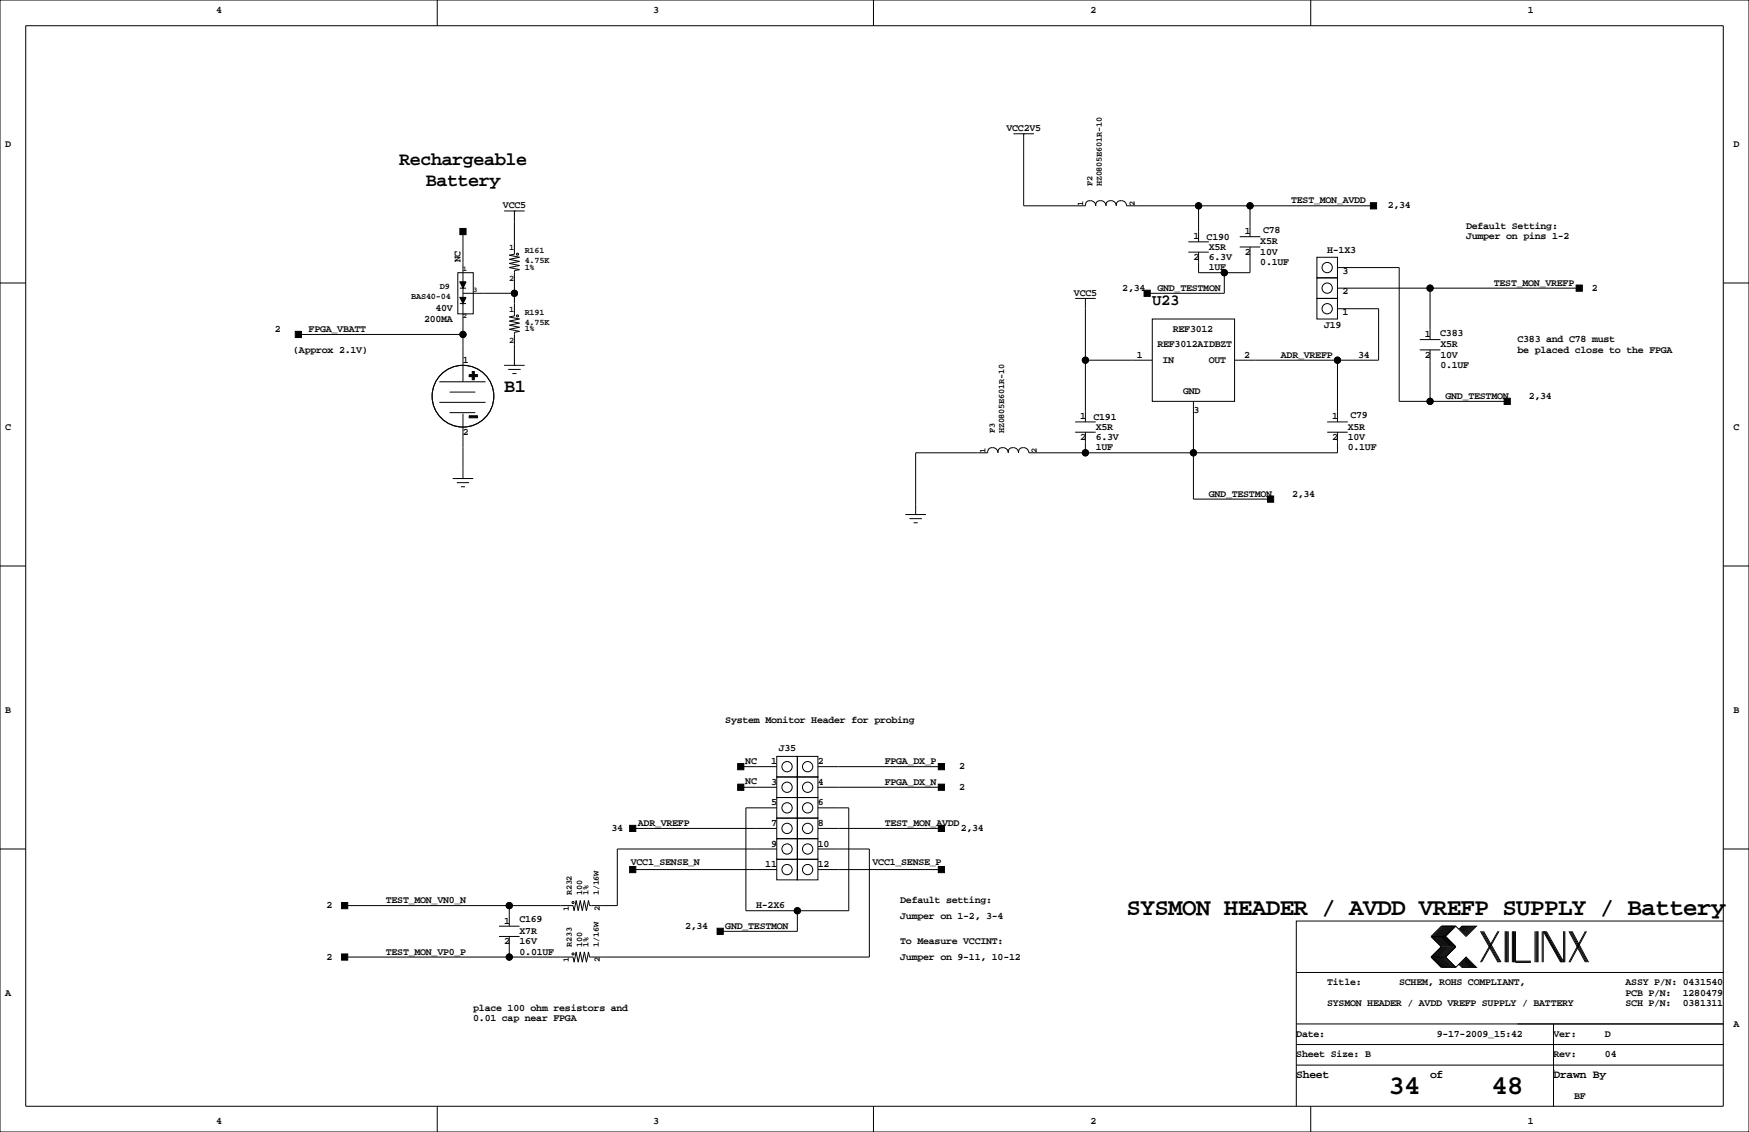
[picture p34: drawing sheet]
<svg xmlns="http://www.w3.org/2000/svg" width="432mm" height="279mm" viewBox="0 0 432 279" stroke-linecap="round" stroke-linejoin="round" font-family="sans-serif">
<defs><g id="words">
<g font-size="6.7">
<text x="342.8" y="270.1">34</text>
<text x="368.2" y="270.1">48</text>
</g>
<text font-size="6" x="278.1" y="225.8">SYSMON HEADER / AVDD VREFP SUPPLY / Battery</text>
<g font-size="4.6">
<text x="98.5" y="40.8">Rechargeable</text>
<text x="105.1" y="45.8">Battery</text>
<text x="124.5" y="96.6">B1</text>
</g>
<text font-size="3.9" x="284.5" y="75.2">U23</text>
<g font-size="2.8">
<text x="320" y="266">Sheet</text>
<text x="353.1" y="266">of</text>
<text x="383.5" y="266">Drawn By</text>
</g>
<g font-size="2.5">
<text x="53.3" y="3.2">4</text>
<text x="161.3" y="3.2">3</text>
<text x="269.2" y="3.2">2</text>
<text x="377.2" y="3.2">1</text>
<text x="248.5" y="32.4">VCC2V5</text>
<text x="1.3" y="36.2">D</text>
<text x="428" y="36.2">D</text>
<text x="124.2" y="51.5">VCC5</text>
<text x="318.8" y="50.2">TEST_MON_AVDD</text>
<text x="342.6" y="51.5">2,34</text>
<text x="294.6" y="59.1">1</text>
<text x="297.9" y="59.2">C190</text>
<text x="307.3" y="57.8">1</text>
<text x="311.8" y="57.5">C78</text>
<text x="361.9" y="56.5">Default Setting:</text>
<text x="361.9" y="59.1">Jumper on pins 1-2</text>
<text x="113.7" y="64.8" transform="rotate(-90 113.7 64.8)">NC</text>
<text x="294.6" y="64.2">2</text>
<text x="298.5" y="64.2">6.3V</text>
<text x="298.5" y="61.6">X5R</text>
<text x="307.3" y="62.9">2</text>
<text x="311.2" y="60.3">X5R</text>
<text x="311.2" y="62.9">10V</text>
<text x="311.2" y="65.4">0.1UF</text>
<text x="327.7" y="62.5">H-1X3</text>
<text x="277.1" y="71.8">2,34</text>
<text x="285.8" y="71.8">GND_TESTMON</text>
<text x="298.5" y="66.7">1UF</text>
<text x="331.5" y="67.5">3</text>
<text x="368.8" y="70.5">TEST_MON_VREFP</text>
<text x="393" y="71.8">2</text>
<text x="107.5" y="76.9">40V</text>
<text x="265.1" y="73">VCC5</text>
<text x="331.5" y="77.7">1</text>
<text x="331.5" y="72.6">2</text>
<text x="67.9" y="81.9">2</text>
<text x="76.2" y="81.9">FPGA_VBATT</text>
<text x="104.7" y="79.4">200MA</text>
<text x="289.6" y="81.9">REF3012</text>
<text x="326.9" y="81">J19</text>
<text x="351.8" y="83.2">1</text>
<text x="355.6" y="82.9">C383</text>
<text x="72.4" y="87">(Approx 2.1V)</text>
<text x="114.3" y="89.6">1</text>
<text x="280.7" y="88.3">1</text>
<text x="285.8" y="85.7">REF3012AIDBZT</text>
<text x="287" y="89.6">IN</text>
<text x="298.5" y="89.6">OUT</text>
<text x="307.2" y="88.3">2</text>
<text x="316.2" y="88.3">ADR_VREFP</text>
<text x="335.3" y="88.3">34</text>
<text x="351.8" y="88.3">2</text>
<text x="355.6" y="85.7">X5R</text>
<text x="355.6" y="88.3">10V</text>
<text x="374.6" y="84.5">C383 and C78 must</text>
<text x="374.6" y="87">be placed close to the FPGA</text>
<text x="355.6" y="90.8">0.1UF</text>
<text x="292.1" y="97.2">GND</text>
<text x="294.6" y="101.8">3</text>
<text x="356.9" y="98.4">GND_TESTMON</text>
<text x="377.4" y="98.4">2,34</text>
<text x="1.3" y="106.1">C</text>
<text x="114.3" y="107.3">2</text>
<text x="266.7" y="103.5">1</text>
<text x="270" y="103.7">C191</text>
<text x="270.5" y="106.1">X5R</text>
<text x="328.9" y="103.5">1</text>
<text x="332.7" y="106.1">X5R</text>
<text x="333.4" y="103.2">C79</text>
<text x="428" y="106.1">C</text>
<text x="266.7" y="108.6">2</text>
<text x="270.5" y="108.6">6.3V</text>
<text x="270.5" y="111.1">1UF</text>
<text x="328.9" y="108.6">2</text>
<text x="332.7" y="111.1">0.1UF</text>
<text x="332.7" y="108.6">10V</text>
<text x="298.5" y="122.6">GND_TESTMON</text>
<text x="319" y="122.6">2,34</text>
<text x="1.3" y="175.9">B</text>
<text x="179.1" y="178.5">System Monitor Header for probing</text>
<text x="428" y="175.9">B</text>
<text x="192.3" y="185.3">J35</text>
<text x="184" y="188.5">NC</text>
<text x="190.4" y="188.6">1</text>
<text x="201.9" y="188.6">2</text>
<text x="218.4" y="188.6">FPGA_DX_P</text>
<text x="236.8" y="189.9">2</text>
<text x="184" y="193.6">NC</text>
<text x="190.4" y="193.7">3</text>
<text x="201.9" y="193.7">4</text>
<text x="218.4" y="193.7">FPGA_DX_N</text>
<text x="236.8" y="195">2</text>
<text x="157.5" y="203.9">ADR_VREFP</text>
<text x="190.4" y="198.8">5</text>
<text x="190.4" y="203.9">7</text>
<text x="201.9" y="198.8">6</text>
<text x="201.9" y="203.9">8</text>
<text x="218.4" y="203.9">TEST_MON_AVDD</text>
<text x="151" y="205.1">34</text>
<text x="190.4" y="208.9">9</text>
<text x="201.9" y="208.9">10</text>
<text x="237.2" y="205.1">2,34</text>
<text x="155.7" y="213.6">VCC1_SENSE_N</text>
<text x="188.9" y="214">11</text>
<text x="201.9" y="214">12</text>
<text x="215.4" y="213.6">VCC1_SENSE_P</text>
<text x="80.6" y="224.2">2</text>
<text x="95.2" y="222.9">TEST_MON_VN0_N</text>
<text x="124.5" y="228">1</text>
<text x="128.2" y="227.6">C169</text>
<text x="186.7" y="224.2">H-2X6</text>
<text x="222.2" y="222.9">Default setting:</text>
<text x="222.2" y="226.7">Jumper on 1-2, 3-4</text>
<text x="124.5" y="233.1">2</text>
<text x="128.3" y="233.1">16V</text>
<text x="128.3" y="230.5">X7R</text>
<text x="169.1" y="229.3">2,34</text>
<text x="179.1" y="229.3">GND_TESTMON</text>
<text x="222.2" y="233.1">To Measure VCCINT:</text>
<text x="80.6" y="236.9">2</text>
<text x="95.2" y="235.6">TEST_MON_VP0_P</text>
<text x="128.3" y="235.6">0.01UF</text>
<text x="222.2" y="236.9">Jumper on 9-11, 10-12</text>
<text x="1.3" y="245.8">A</text>
<text x="327.7" y="243.2">Title:</text>
<text x="345.4" y="243.2">SCHEM, ROHS COMPLIANT,</text>
<text x="401.3" y="243.2">ASSY P/N: 0431540</text>
<text x="401.3" y="245.8">PCB P/N:</text>
<text x="415.5" y="245.8">1280479</text>
<text x="116.8" y="249.6">place 100 ohm resistors and</text>
<text x="327.7" y="248.3">SYSMON HEADER / AVDD VREFP SUPPLY / BATTERY</text>
<text x="401.3" y="248.3">SCH P/N:</text>
<text x="415.5" y="248.3">0381311</text>
<text x="116.8" y="252.1">0.01 cap near FPGA</text>
<text x="320" y="255.9">Date:</text>
<text x="354.7" y="255.9">9-17-2009_15:42</text>
<text x="383.5" y="255.9">Ver:</text>
<text x="396.2" y="255.9">D</text>
<text x="428" y="253.4">A</text>
<text x="320" y="261">Sheet Size: B</text>
<text x="383.5" y="261">Rev:</text>
<text x="396.2" y="261">04</text>
<text x="388.6" y="271.2">BF</text>
<text x="53.3" y="277.5">4</text>
<text x="161.3" y="277.5">3</text>
<text x="269.2" y="277.5">2</text>
<text x="377.2" y="277.5">1</text>
</g>
<g font-size="2.1">
<text x="269.7" y="46" transform="rotate(-90 269.7 46)">F2</text>
<text x="272" y="46" transform="rotate(-90 272 46)">HZ0805E601R-10</text>
<text x="267.4" y="50.8" transform="rotate(-90 267.4 50.8)">1</text>
<text x="280.1" y="50.8" transform="rotate(-90 280.1 50.8)">2</text>
<text x="125.7" y="61.7">1</text>
<text x="129.5" y="62.5">R161</text>
<text x="129.5" y="65">4.75K</text>
<text x="108.6" y="71.4">D9</text>
<text x="125.7" y="69.3">2</text>
<text x="129.5" y="66.5">1%</text>
<text x="101.5" y="73.9">BAS40-04</text>
<text x="125.7" y="76.9">1</text>
<text x="129.5" y="77.7">R191</text>
<text x="129.5" y="80.2">4.75K</text>
<text x="129.5" y="81.8">1%</text>
<text x="125.7" y="84.6">2</text>
<text x="245.6" y="106.9" transform="rotate(-90 245.6 106.9)">F3</text>
<text x="247.9" y="106.9" transform="rotate(-90 247.9 106.9)">HZ0805E601R-10</text>
<text x="243.3" y="111.8" transform="rotate(-90 243.3 111.8)">1</text>
<text x="256" y="111.8" transform="rotate(-90 256 111.8)">2</text>
<text x="141.2" y="221" transform="rotate(-90 141.2 221)">R232</text>
<text x="143.7" y="221" transform="rotate(-90 143.7 221)">100</text>
<text x="145.3" y="221" transform="rotate(-90 145.3 221)">1%</text>
<text x="147.8" y="221" transform="rotate(-90 147.8 221)">1/16W</text>
<text x="140.4" y="224.8" transform="rotate(-90 140.4 224.8)">1</text>
<text x="148.1" y="224.8" transform="rotate(-90 148.1 224.8)">2</text>
<text x="141.2" y="233.7" transform="rotate(-90 141.2 233.7)">R233</text>
<text x="143.7" y="233.7" transform="rotate(-90 143.7 233.7)">100</text>
<text x="145.3" y="233.7" transform="rotate(-90 145.3 233.7)">1%</text>
<text x="147.8" y="233.7" transform="rotate(-90 147.8 233.7)">1/16W</text>
<text x="140.4" y="237.5" transform="rotate(-90 140.4 237.5)">1</text>
<text x="148.1" y="237.5" transform="rotate(-90 148.1 237.5)">2</text>
</g>
<g font-size="1.8">
<text x="114.3" y="66.9">1</text>
<text x="116.8" y="72">3</text>
<text x="114.3" y="78.5">2</text>
</g>
</g></defs>
<g fill="none" stroke="#000" stroke-width=".25">
<path d="M0 0h431.8v279.4h-431.8zM6.3 6.4h419.1v266.6h-419.1zM107.9 0v6.4M215.6 0v6.4M323.6 0v6.4M250.2 33h5.1M252.7 33v17.8h15.3a1.02 1.02 0 0 1 1.2-1.2M252.7 33h.1M114.3 57.2v37M124.5 52.1h5M127 52.1h.1M127 52.1v10.6l-1.3 .3 2.6 .5-2.6 .5 2.6 .5-2.6 .5 2.6 .5-2.6 .5 2.6 .5-1.3 .3v11.2l-1.3 .2 2.6 .5-2.6 .5 2.6 .6-2.6 .5 2.6 .5-2.6 .5 2.6 .5-1.3 .2v8.2"/>
<path d="M269.2 49.5a1.27 1.27 0 0 1 1.3 1.3 1.05 1.05 0 0 1 1.3-1.2M271.8 49.5a1.27 1.27 0 0 1 1.2 1.3 1.05 1.05 0 0 1 1.3-1.2M274.3 49.5a1.27 1.27 0 0 1 1.3 1.3M276.9 49.6a1.02 1.02 0 0 0-1.3 1.2M276.9 49.5a1.27 1.27 0 0 1 1.2 1.3h61M293.4 59.7h5M295.9 50.8v8.9M306.1 58.4h5M308.6 50.8v7.6M0 69.8h6.3M113 67.3h3.8v10.2h-3.8zM113.5 71.1h1.6"/>
<path d="M113.5 69.6h1.6M113.5 74.9h1.6M114.3 72.4h12.7M265.4 73.7h5.1M268 73.7h.1M268 73.7v30.4M284.5 78.7h20.3v20.4h-20.3zM293.4 62.2h5M302.3 67.3v5.1h-19.1M306.1 61h5M308.6 61v6.3h-12.7v-5.1M325.1 63.5h5.1v5.1h-5.1z"/>
<path d="M325.1 73.7h5.1v5h-5.1zM325.1 68.6h5.1v5.1h-5.1zM330.2 71.1h59.7M330.2 66h15.2v33.1h26.7M330.2 76.2h10.2v12.7h-35.6M353.1 71.1v12.7M425.4 69.8h6.4M73.7 82.5h40.6M104.1 92.7h.1M108.5 94.2h11.4M108.5 99.3h11.4M111 96.8h6.3"/>
<path d="M114.3 90.2h.1M124.5 90.2h5M125.5 91.2h3M126.5 92.2h1M127 90.2h.1M268 88.9h16.5M294.6 99.1v24.1h19.1M330.2 88.9v15.2M350.5 86.4h5.1M350.5 83.8h5.1M353.1 86.4v12.7M111 101.9h6.3"/>
<path d="M111.8 118.1h5M112.8 119.1h3M114.3 118.1h.1M114.3 102.1v16M245.1 110.5a1.02 1.02 0 0 0-1.2 1.3h-17.8v15.2M245.1 110.5a1.27 1.27 0 0 1 1.3 1.3 1.05 1.05 0 0 1 1.2-1.3M247.6 110.5a1.27 1.27 0 0 1 1.3 1.3 1.05 1.05 0 0 1 1.3-1.3M250.2 110.5a1.27 1.27 0 0 1 1.3 1.3M252.7 110.5a1.02 1.02 0 0 0-1.2 1.3M265.4 106.7h5.1M265.4 104.1h5.1M268 106.7v5.1"/>
<path d="M327.7 106.7h5M327.7 104.1h5M330.2 106.7v5.1h-76.2a1.27 1.27 0 0 0-1.3-1.3M0 139.7h6.3M113.8 120.1h1M223.5 127h5.1M224.5 128h3.1M225.6 129h1M226.1 127h.1M425.4 139.7h6.4M182.9 189.2h8.9M182.9 194.3h8.9"/>
<path d="M191.8 196.8h5v5.1h-5zM191.8 191.8h5v5h-5zM191.8 186.7h5v5.1h-5zM191.8 199.4h-7.7v25.4h25.4v-25.4h-7.6M196.8 196.8h5.1v5.1h-5.1zM196.8 191.8h5.1v5h-5.1zM196.8 186.7h5.1v5.1h-5.1zM201.9 189.2h30.5M201.9 194.3h30.5M0 209.5h6.3M156.2 204.5h35.6M156.2 214.6h35.6"/>
<path d="M191.8 212.1h5v5.1h-5zM191.8 207h5v5.1h-5zM191.8 201.9h5v5.1h-5zM191.8 209.5h-39.4v14h-6.9l-.2-1.3-.5 2.6-.5-2.6-.5 2.6-.5-2.6-.6 2.6-.5-2.6-.5 2.6-.2-1.3h-56.4M196.8 212.1h5.1v5.1h-5.1zM196.8 207h5.1v5.1h-5.1zM196.8 201.9h5.1v5.1h-5.1zM201.9 209.5h12.7v26.7h-69.1l-.2-1.3-.5 2.6-.5-2.6-.5 2.6-.5-2.6-.6 2.6-.5-2.6-.5 2.6-.2-1.3h-56.4M201.9 204.5h30.5M201.9 214.6h30.5M425.4 209.5h6.4M123.2 231.1h5.1"/>
<path d="M123.2 228.6h5.1M125.7 223.5v5.1M125.7 231.1v5.1M196.8 224.8v5.1h-19M353.3 236.2h3.6M353.3 231.1h3.6M353.3 236.2l2.6 2.6h3.5M353.3 231.1l2.6 2.6-2.6 2.5M356.1 228.6l-2.5 2.5 2.5 2.6-2.5 2.5 2.5 2.6M356.4 228.6l-2.6 2.5 2.6 2.6-2.6 2.5 2.6 2.6M356.6 228.6l-2.5 2.5 2.5 2.6-2.5 2.5 2.5 2.6M356.9 228.6l-2.6 2.5 2.6 2.6-2.6 2.5 2.6 2.6"/>
<path d="M356.9 231.1l2.5 2.6-2.5 2.5M356.9 236.2l2.5 2.6M357.1 228.6l-2.5 2.5 2.5 2.6-2.5 2.5 2.5 2.6M357.4 228.6l-2.6 2.5 2.6 2.6-2.6 2.5 2.6 2.6M357.6 228.6l-2.5 2.5 2.5 2.6-2.5 2.5 2.5 2.6M357.9 228.6l-2.6 2.5 2.6 2.6-2.6 2.5 2.6 2.6M358.1 228.6l-2.5 2.5 2.5 2.6-2.5 2.5 2.5 2.6M358.4 228.6l-2.5 2.5 2.5 2.6-2.5 2.5 2.5 2.6M358.6 228.6l-2.5 2.5 2.5 2.6-2.5 2.5 2.5 2.6M358.9 228.6l-2.5 2.5 2.5 2.6-2.5 2.5 2.5 2.6M359.2 228.6l-2.6 2.5 2.6 2.6-2.6 2.5 2.6 2.6M359.4 228.6l2.5 2.5 2.6-2.5h-3.6l-.7 .8"/>
<path d="M359.4 228.6h-3.5l-2.6 2.5M359.4 228.6l-2.5 2.5M360.2 238l.7 .8h3.6l-2.6-2.6-2.5 2.6M360.4 237.7l1 1.1M360.4 238l.8 .8M360.7 237.5l1.2 1.3M360.7 237.7l1 1.1M360.9 237.2l1.6 1.6M360.9 237.5l1.3 1.3M361.2 237l1.8 1.8M361.2 237.2l1.5 1.6M361.2 228.6l-.8 .8"/>
<path d="M361.4 236.7l2.1 2.1M361.4 237l1.8 1.8M361.4 228.6l-1 1M361.7 236.5l2.3 2.3M361.7 236.7l2 2.1M361.7 228.6l-1 1M361.9 236.5l2.3 2.3M361.9 228.6l-1.2 1.3M362.2 228.6l-1.3 1.3M362.5 228.6l-1.6 1.5M362.7 228.6l-1.5 1.5M363 228.6l-1.8 1.8"/>
<path d="M363.2 228.6l-1.8 1.8M363.5 228.6l-2.1 2M363.7 228.6l-2 2M364 228.6l-2.3 2.3M364.2 228.6l-2.3 2.3M365.5 229.9l4.3 7.6M365.8 229.9l4.3 7.6M366 229.9l4.3 7.6M366.3 229.9l4.3 7.6M369.8 229.9l-4.3 7.6M370.1 229.9l-4.3 7.6M371.6 229.9v7.6"/>
<path d="M371.9 229.9v7.6M372.1 229.9v7.6M372.4 229.9v7.6M373.4 229.9v7.6M373.6 229.9v7.6M373.9 229.9v7.6M374.1 229.9v7.6h3.9M374.1 237.2h3.9M379 229.9v7.6M379.2 229.9v7.6M379.5 229.9v7.6M379.7 229.9v7.6"/>
<path d="M380.7 229.9v7.6M381 237.5v-7.6l4.3 7.6M381.3 229.9l4.3 7.6M381.5 229.9l4.3 7.6M381.8 229.9l4.3 7.6v-7.6M386.3 229.9v7.6M387.3 229.9l4.1 7.6M387.6 229.9l4.1 7.6M387.9 229.9l4 7.6M388.1 229.9l4.1 7.6M391.4 229.9l-4.1 7.6M391.7 229.9l-4.1 7.6"/>
<path d="M425.4 227.3h-105.4v35.6M320 257.8h105.4M320 252.7h105.4M320 240h105.4M383.5 252.7v20.3M107.9 273v6.4M215.6 273v6.4M320 262.9v10.1M320 262.9h105.4M323.6 273v6.4M383.5 264.2h.1"/>
<circle cx="295.9" cy="50.8" r=".76"/>
<circle cx="308.6" cy="50.8" r=".76"/>
<circle cx="127" cy="72.4" r=".76"/>
<circle cx="127.8" cy="62.7" r=".25"/>
<circle cx="127.8" cy="78" r=".25"/>
<circle cx="302.3" cy="67.3" r=".76"/>
<circle cx="327.7" cy="66" r="1.27"/>
<circle cx="327.7" cy="71.1" r="1.27"/>
<circle cx="327.7" cy="76.2" r="1.27"/>
<circle cx="353.1" cy="71.1" r=".76"/>
<circle cx="114.3" cy="97.8" r="7.6"/>
<circle cx="114.3" cy="82.5" r=".76"/>
<circle cx="268" cy="88.9" r=".76"/>
<circle cx="330.2" cy="88.9" r=".76"/>
<circle cx="353.1" cy="99.1" r=".76"/>
<circle cx="268" cy="111.8" r=".76"/>
<circle cx="294.6" cy="111.8" r=".76"/>
<circle cx="194.3" cy="189.2" r="1.27"/>
<circle cx="194.3" cy="194.3" r="1.27"/>
<circle cx="194.3" cy="199.4" r="1.27"/>
<circle cx="199.4" cy="189.2" r="1.27"/>
<circle cx="199.4" cy="194.3" r="1.27"/>
<circle cx="199.4" cy="199.4" r="1.27"/>
<circle cx="194.3" cy="209.5" r="1.27"/>
<circle cx="194.3" cy="204.5" r="1.27"/>
<circle cx="194.3" cy="214.6" r="1.27"/>
<circle cx="199.4" cy="209.5" r="1.27"/>
<circle cx="199.4" cy="204.5" r="1.27"/>
<circle cx="199.4" cy="214.6" r="1.27"/>
<circle cx="125.7" cy="236.2" r=".76"/>
<circle cx="125.7" cy="223.5" r=".76"/>
<circle cx="141.5" cy="222.8" r=".25"/>
<circle cx="141.5" cy="235.5" r=".25"/>
<circle cx="196.9" cy="224.8" r=".76"/>
</g>
<g fill="#000" stroke="#000" stroke-width=".25">
<path d="M113.5 56.4h1.6v1.5h-1.6z" fill-rule="evenodd"/>
<path d="M338.3 50h1.6v1.6h-1.6z" fill-rule="evenodd"/>
<path d="M113.5 69.6h1.6l-.8 1.5z" fill-rule="evenodd"/>
<path d="M113.5 73.4h1.6l-.8 1.5z" fill-rule="evenodd"/>
<path d="M282.4 71.6h1.6v1.6h-1.6z" fill-rule="evenodd"/>
<path d="M389.1 70.4h1.6v1.5h-1.6z" fill-rule="evenodd"/>
<path d="M72.9 81.8h1.5v1.5h-1.5z" fill-rule="evenodd"/>
<path d="M116.6 91.7h.5v.8h.8v.5h-.8v.7h-.5v-.7h-.8v-.5h.8z" fill-rule="evenodd"/>
<path d="M371.3 98.3h1.6v1.5h-1.6z" fill-rule="evenodd"/>
<path d="M115.8 102.6h2.1v.5h-2.1z" fill-rule="evenodd"/>
<path d="M312.9 122.4h1.6v1.6h-1.6z" fill-rule="evenodd"/>
<path d="M182.1 188.5h1.5v1.5h-1.5z" fill-rule="evenodd"/>
<path d="M182.1 193.5h1.5v1.6h-1.5z" fill-rule="evenodd"/>
<path d="M231.6 188.5h1.6v1.5h-1.6z" fill-rule="evenodd"/>
<path d="M231.6 193.5h1.6v1.6h-1.6z" fill-rule="evenodd"/>
<path d="M155.4 203.7h1.6v1.5h-1.6z" fill-rule="evenodd"/>
<path d="M155.4 213.9h1.6v1.5h-1.6z" fill-rule="evenodd"/>
<path d="M231.6 203.7h1.6v1.5h-1.6z" fill-rule="evenodd"/>
<path d="M231.6 213.9h1.6v1.5h-1.6z" fill-rule="evenodd"/>
<path d="M84.3 222.8h1.6v1.5h-1.6z" fill-rule="evenodd"/>
<path d="M84.3 235.5h1.6v1.5h-1.6z" fill-rule="evenodd"/>
<path d="M177 229.1h1.6v1.5h-1.6z" fill-rule="evenodd"/>
<circle cx="295.9" cy="50.8" r=".76"/>
<circle cx="308.6" cy="50.8" r=".76"/>
<circle cx="127" cy="72.4" r=".76"/>
<circle cx="302.3" cy="67.3" r=".76"/>
<circle cx="353.1" cy="71.1" r=".76"/>
<circle cx="114.3" cy="82.5" r=".76"/>
<circle cx="268" cy="88.9" r=".76"/>
<circle cx="330.2" cy="88.9" r=".76"/>
<circle cx="353.1" cy="99.1" r=".76"/>
<circle cx="268" cy="111.8" r=".76"/>
<circle cx="294.6" cy="111.8" r=".76"/>
<circle cx="125.7" cy="236.2" r=".76"/>
<circle cx="125.7" cy="223.5" r=".76"/>
<circle cx="196.9" cy="224.8" r=".76"/>
</g>
<use href="#words"/>
</svg>
